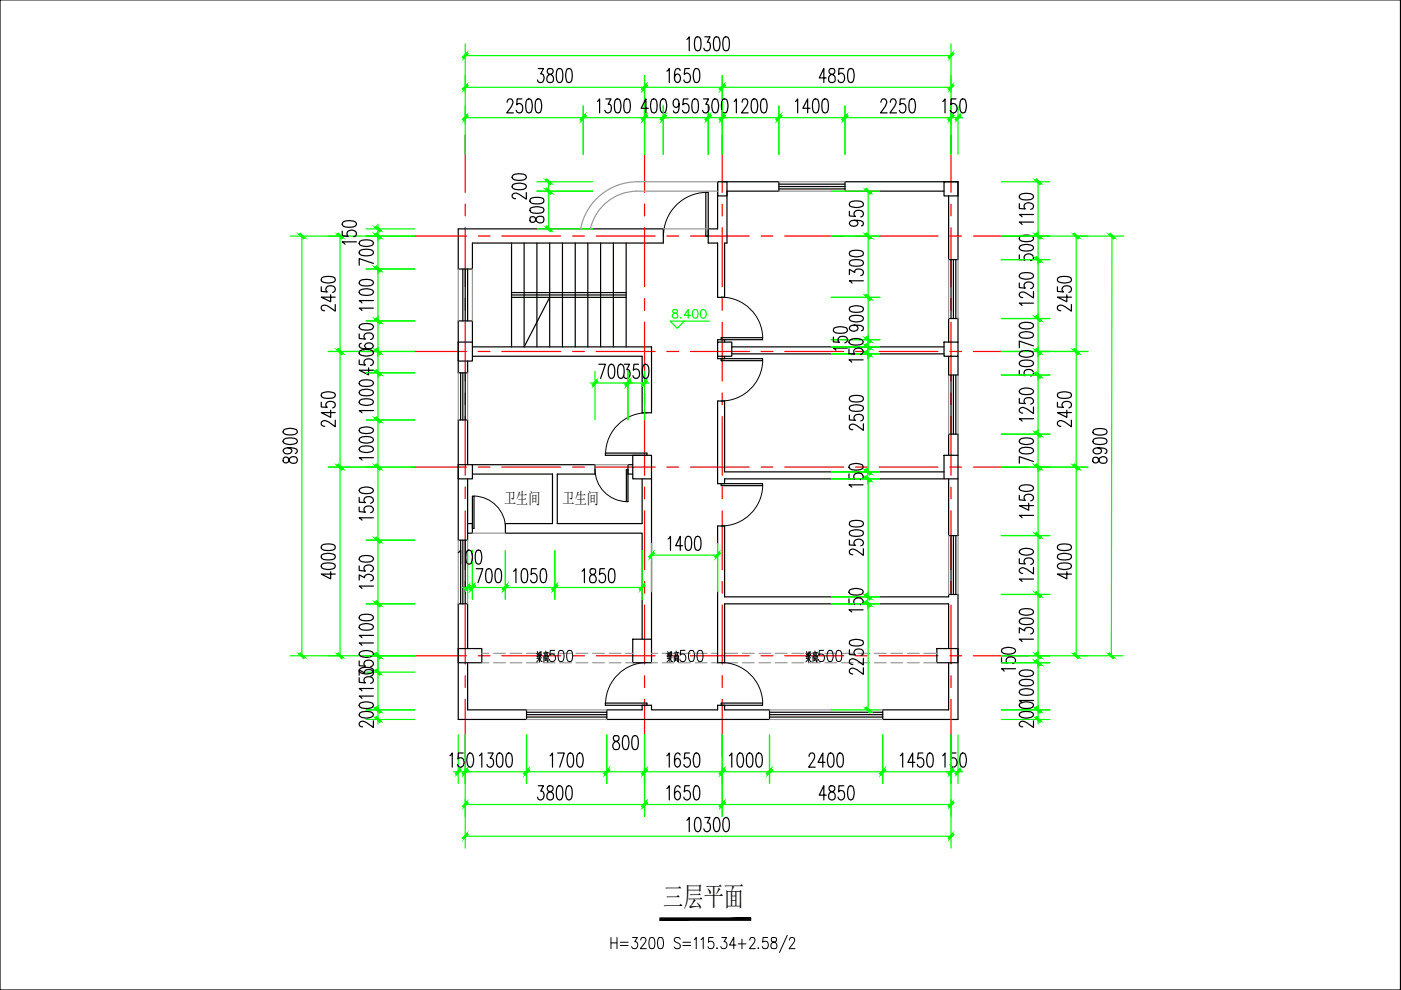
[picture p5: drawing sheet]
<svg xmlns="http://www.w3.org/2000/svg" width="297mm" height="210mm" viewBox="0 0 297 210" stroke-linecap="round" stroke-linejoin="round" font-family="sans-serif">
<defs><g id="words">
<text font-size="5.7" x="140.6" y="192">三层平面</text>
<text font-size="4.9" fill="#0f0" x="141.5" y="68.8">8.400</text>
<g font-size="3.4">
<text x="106.9" y="106.9">卫生间</text>
<text x="119.3" y="106.9">卫生间</text>
</g>
</g></defs>
<g fill="none" stroke="#f00" stroke-width=".25">
<path d="M98.6 28.5v12.3M136.7 28.5v12.3M153.1 28.5v12.3M201.6 28.5v12.3M87.2 50.1h11.7M98.6 43.3v2.5M98.6 48.3v12.5M101.4 50.1h2.5M106.4 50.1h12.5M121.4 50.1h2.5M126.4 50.1h12.5M136.7 43.3v2.5"/>
<path d="M136.7 48.3v12.5M141.4 50.1h2.5M146.4 50.1h12.5M153.1 43.3v2.5M153.1 48.3v12.5M161.4 50.1h2.5M166.4 50.1h12.5M181.4 50.1h2.5M186.4 50.1h12.5M201.4 50.1h2.5M201.6 43.3v2.5M201.6 48.3v12.5"/>
<path d="M206.4 50.1h11.7M87.2 74.5h11.7M98.6 63.3v2.5M98.6 68.3v12.5M101.4 74.5h2.5M106.4 74.5h12.5M121.4 74.5h2.5M126.4 74.5h12.5M136.7 63.3v2.5M136.7 68.3v12.5M141.4 74.5h2.5M146.4 74.5h12.5"/>
<path d="M153.1 63.3v2.5M153.1 68.3v12.5M161.4 74.5h2.5M166.4 74.5h12.5M181.4 74.5h2.5M186.4 74.5h12.5M201.4 74.5h2.5M201.6 63.3v2.5M201.6 68.3v12.5M206.4 74.5h11.7M87.2 99h11.7M98.6 83.3v2.5"/>
<path d="M98.6 88.3v12.5M101.4 99h2.5M106.4 99h12.5M121.4 99h2.5M126.4 99h12.5M136.7 83.3v2.5M136.7 88.3v12.5M141.4 99h2.5M146.4 99h12.5M153.1 83.3v2.5M153.1 88.3v12.5M161.4 99h2.5"/>
<path d="M166.4 99h12.5M181.4 99h2.5M186.4 99h12.5M201.4 99h2.5M201.6 83.3v2.5M201.6 88.3v12.5M206.4 99h11.7M98.6 103.3v2.5M98.6 108.3v12.5M136.7 103.3v2.5M136.7 108.3v12.5M153.1 103.3v2.5"/>
<path d="M153.1 108.3v12.5M201.6 103.3v2.5M201.6 108.3v12.5M87.2 139h11.7M98.6 123.3v2.5M98.6 128.3v12.5M101.4 139h2.5M106.4 139h12.5M121.4 139h2.5M126.4 139h12.5M136.7 123.3v2.5M136.7 128.3v12.5"/>
<path d="M141.4 139h2.5M146.4 139h12.5M153.1 123.3v2.5M153.1 128.3v12.5M161.4 139h2.5M166.4 139h12.5M181.4 139h2.5M186.4 139h12.5M201.4 139h2.5M201.6 123.3v2.5M201.6 128.3v12.5M206.4 139h11.7"/>
<path d="M98.6 143.3v2.5M98.6 148.3v12.2M136.7 143.3v2.5M136.7 148.3v12.2M153.1 143.3v2.5M153.1 148.3v12.2M201.6 143.3v2.5M201.6 148.3v12.2"/>
</g>
<!-- layer: WALL -->
<g fill="none" stroke="#000" stroke-width=".25">
<path d="M0 0h296.9v209.9h-296.9zM152.1 38.5h2v3h-2zM152.1 38.5v10h-1.9v3h1.9v11.5h1.5v-11.5h.5v-11h11v-2h-12M200.2 38.5h2.9v3h-2.9zM97.2 48.5h43.4v3h-40.4v5.5h-3zM200.2 40.5h-21v-2h23.9v16.5h-2v-13.5M97.2 72.5h3v4.1h-3zM100.2 72.5v-4.5h-3v11.1h1.9v-2.5M100.2 73.5h37.9v14h-2v-12h-35.9M152.1 72.5h3.1v3h-3.1zM152.1 72.5v-.5h1.5v.5M152.1 75.5v.5h1.5v-.5"/>
<path d="M155.2 73.5h45M155.2 75h45M200.2 72.5h2.9v3h-2.9zM201.1 72.5v-5h2v5M201.1 75.5v4h2v-4M97.2 98.5h3v3h-3zM99.1 98.5v-9.5h-1.9v25.5h1.9v-13M100.2 98.5h26v2h-8v10.5h17.9v-9.5M134.2 96.5h3.9v5h-3.9zM134.2 98.5h-1.1v2h1.1M200.2 96.5h2.9v5h-2.9zM201.1 96.5v-4.5h2v4.5"/>
<path d="M99.1 111h1.1v2h-1.1M100.2 100.5h16.9v10.5h-10v2h29v22.5M138.1 101.5v34M200.2 100h-46.6v-15h-1.5v17.5h1.5v-1h46.6M201.1 101.5v12.1h2v-12.1M97.2 137.5h5v3h-5zM99.1 137.5v-9.5h-1.9v24.5h14.4v-2h-12.5v-10M134.2 135.5h3.9v5h-3.9zM198.6 137.5h4.5v3h-4.5zM201.1 137.5v-9.5h-47.5v12.5h-1.5v-29h1.5v15h47.5v-.5h2v26.5h-15.9v-2h13.9v-10M128.7 150.5h7.4v-1h2v1h14v-1h1.5v1h9.6v2h-34.5z"/>
</g>
<!-- layer: STAIR -->
<g fill="none" stroke="#000" stroke-width=".25">
<path d="M108.5 51.5v22M111.1 51.5v22l5.4-10.5M113.8 51.5v22M116.5 51.5v22M119.3 51.5v22M122 51.5v22M124.6 51.5v22M127.3 51.5v22M130 51.5v22M132.8 51.5v22M108.5 62.5h24.3M108.5 63h24.3"/>
<path d="M108.5 62h24.3"/>
</g>
<!-- layer: WINDOW -->
<g fill="none" stroke="#000" stroke-width=".25">
<path d="M165.1 39.6h14.1M165.1 39h14.1M98.1 57v11M98.6 57v11M99.1 57v11M149.6 40.8h.6v9.3h-.6zM165.1 40.1h14.1M201.6 55v12.5M202.1 55v12.5M202.6 55v12.5M97.7 79.1v9.9M98.1 79.1v9.9"/>
<path d="M98.6 79.1v9.9M152.9 71.6h8.8v.4h-8.8zM152.9 76h8.8v.5h-8.8zM201.6 79.5v12.5M202.1 79.5v12.5M202.6 79.5v12.5M128.4 96.1h8.8v.4h-8.8zM132.8 99.5h.3v6.9h-.3zM97.7 114.5v13.5M98.1 114.5v13.5M98.6 114.5v13.5M100.2 105.2h.3v6.8h-.3z"/>
<path d="M152.9 102.5h8.8v.5h-8.8zM201.6 113.6v12.4M202.1 113.6v12.4M202.6 113.6v12.4M111.6 151.5h17.1M111.6 152h17.1M111.6 151h17.1M128.4 149.1h8.8v.4h-8.8zM152.9 149.1h8.8v.4h-8.8zM163.2 151.5h24M163.2 152h24M163.2 151h24"/>
</g>
<g fill="none" stroke="#989898" stroke-width=".25">
<path d="M135.2 38.5h16.9M135.2 38.5a12.3 12.3 0 0 0-12.1 10M165.1 38.5h14.1M97.2 57v11M100.2 57v11M134.9 40.5h17.2M135 40.5a10.2 10.2 0 0 0-9.8 8M140.6 48.5h9.6M165.1 40.5h14.1M201.1 55v12.5M203.1 55v12.5M97.2 79.1v9.9"/>
<path d="M99.1 79.1v9.9M201.1 79.5v12.5M203.1 79.5v12.5M126.2 98.5h6.9M97.2 114.5v13.5M99.1 114.5v13.5M100.2 113h6.9M201.1 113.6v12.4M203.1 113.6v12.4M102.2 138.5h1.4M104.6 138.5h2.5M108.2 138.5h2.5"/>
<path d="M111.6 138.5h2.5M115.1 138.5h2.5M118.7 138.5h2.5M122.1 138.5h2.5M125.6 138.5h2.5M129.2 138.5h2.5M132.6 138.5h1.6M138.1 138.5h1.3M140.4 138.5h2.5M143.9 138.5h2.5M147.4 138.5h2.5M150.9 138.5h1.2"/>
<path d="M153.6 138.5h2.8M157.4 138.5h2.5M160.9 138.5h2.5M164.4 138.5h2.5M167.9 138.5h2.5M171.4 138.5h2.5M174.9 138.5h2.5M178.4 138.5h2.5M181.9 138.5h2.5M185.4 138.5h2.5M188.9 138.5h2.5M192.4 138.5h2.5"/>
<path d="M195.9 138.5h2.7M102.2 140.5h1.4M104.6 140.5h2.5M108.2 140.5h2.5M111.6 150.5h17.1M111.6 152.5h17.1M111.6 140.5h2.5M115.1 140.5h2.5M118.7 140.5h2.5M122.1 140.5h2.5M125.6 140.5h2.5M129.2 140.5h2.5"/>
<path d="M132.6 140.5h1.6M138.1 140.5h1.3M140.4 140.5h2.5M143.9 140.5h2.5M147.4 140.5h2.5M150.9 140.5h1.2M153.6 140.5h2.8M157.4 140.5h2.5M160.9 140.5h2.5M163.2 150.5h24M163.2 152.5h24M164.4 140.5h2.5"/>
<path d="M167.9 140.5h2.5M171.4 140.5h2.5M174.9 140.5h2.5M178.4 140.5h2.5M181.9 140.5h2.5M185.4 140.5h2.5M188.9 140.5h2.5M192.4 140.5h2.5M195.9 140.5h2.7"/>
</g>
<!-- layer: WINDOW -->
<path d="M149.7 40.8a9.2 9.2 0 0 0-9 9.2M152.9 63a8.8 8.8 0 0 1 8.8 8.6M161.7 76.5a8.8 8.8 0 0 1-8.8 8.5M126.2 99.5a6.8 6.8 0 0 0 6.6 6.9M137.2 87.5a8.8 8.8 0 0 0-8.8 8.6M100.5 105.2a6.8 6.8 0 0 1 6.7 6.8M161.7 103a8.8 8.8 0 0 1-8.8 8.5M137.2 140.5a8.8 8.8 0 0 0-8.8 8.5M152.9 140.5a8.8 8.8 0 0 1 8.8 8.5" fill="none" stroke="#000" stroke-width=".21"/>
<!-- layer: PUB_DIM -->
<g fill="none" stroke="#0f0" stroke-width=".25">
<path d="M98.6 9.3v23.4M98.6 18.5h103M98.6 11.8h103M136.7 16v16.7M153.1 16v16.7M201.6 9.3v23.4M98.6 24.9h38.1M113.8 38.5h11.8M116.3 38.5v10M123.7 22.5v10.2M135.6 24.9h6M140.6 24.9h9.6"/>
<path d="M140.6 22.5v10.2M149.1 24.9h5M150.2 22.5v10.2M153.1 24.9h48.5M165.1 22.5v10.2M179.2 22.5v10.2M200.6 24.9h3.5M203.1 22.5v10.2M212.3 38.5h10.3M220.1 38.5v11.6M61.5 50.1h26.5M64 50.1v88.9"/>
<path d="M72.1 50.1v88.9M77.6 48.5h10.4M77.6 57h10.4M80.1 49v9.1M80.1 47.6v3.4M80.1 57v11M113.8 48.5h11.8M113.8 40.5h11.8M176.2 50.1h10.4M176.2 40.5h10.4M184.1 40.5v34M212.3 50.1h26"/>
<path d="M212.3 55h10.3M220.1 49v7M220.1 55v12.5M228.2 50.1v88.9M235.8 50.1l-.2 88.9M69.6 74.5h18.4M77.6 68h10.4M77.6 79.1h10.4M80.1 67v8.5M80.1 73.5v6.5M80.1 79.1v71.4M126.2 78.7v10.3"/>
<path d="M133.1 78.7v10.3M136.7 78.7v10.3M176.2 73.5h10.4M176.2 75h10.4M176.2 63h10.4M176.2 72h10.4M184 72.5v3.5M184.1 75v25M212.3 74.5h18.4M212.3 67.5h10.3M212.3 79.5h10.3M220.1 66.5v9"/>
<path d="M220.1 73.5v7M220.1 79.5v12.5M69.6 99h18.4M77.6 89h10.4M125.1 81.2h9.1M132.1 81.2h5.5M184 99v3.5M212.3 99h18.4M212.3 92h10.3M220.1 91v9M220.1 99v51.5M77.6 114.5h10.4"/>
<path d="M99.1 116.8v10.3M100.2 116.8v10.3M107.1 116.8v10.3M117.6 116.8v10.3M136.1 116.8v10.3M138.1 115.2v10.3M138.1 117.7h14M152.1 115.2v10.3M176.2 100h10.4M176.2 101.5h10.4M184.1 101.5v25M212.3 113.6h10.3"/>
<path d="M61.5 139h26.5M77.6 128h10.4M98.1 124.6h3M99.1 124.6h9.1M107.1 124.6h29M176.2 128h10.4M176.2 126.5h10.4M184 125.5v3.5M184.1 128v22.5M212.3 139h25.8M212.3 126h10.3M77.6 142.5h10.4"/>
<path d="M77.6 150.5h10.4M77.6 152.5h10.4M80.1 149.5v4M97.2 155.8v10.3M98.6 155.8v24M111.6 155.8v10.3M128.7 155.8v10.3M136.7 155.8v17.3M153.1 155.8v17.3M163.2 155.8v10.3M176.2 150.5h10.4M187.2 155.8v10.3"/>
<path d="M201.6 155.8v24M203.1 155.8v10.3M212.3 140.5h10.3M212.3 150.5h10.3M212.3 152.5h10.3M220.1 149.5v4M96.1 163.6h3.6M98.6 170.6h103M98.6 177.3h103M98.6 163.6h103M200.6 163.6h3.5"/>
</g>
<!-- layer: 0 -->
<g fill="#0f0" stroke="#0f0" stroke-width=".21">
<path d="M99 169.9l-.7 1.3 1-1zM99 169.9l-.7 1.3-.3-.2z"/>
<path d="M137 169.9l-1 1.1 .3 .2zM137 169.9l.3 .3-1 1z"/>
<path d="M137 169.9l-.7 1.3 1-1zM137 169.9l-.7 1.3-.3-.2z"/>
<path d="M152.5 171l.3 .2 .7-1.3zM153.5 169.9l.3 .3-1 1z"/>
<path d="M153.5 169.9l-.7 1.3 1-1zM153.5 169.9l-.7 1.3-.3-.2z"/>
<path d="M202 169.9l-1 1.1 .3 .2zM202 169.9l.3 .3-1 1z"/>
<path d="M99 176.7l-.7 1.2 1-.9zM99 176.7l-.7 1.2-.3-.2z"/>
<path d="M202 176.7l-1 1 .3 .2zM202 176.7l.3 .3-1 .9z"/>
<path d="M203.5 163l-.7 1.3 1-1zM203.5 163l-.7 1.3-.3-.3z"/>
<path d="M202 163l-1 1 .3 .3zM202 163l.3 .3-1 1z"/>
<path d="M202 163l-1 1 .3 .3zM202 163l.3 .3-1 1z"/>
<path d="M187.5 163l-.7 1.3 1-1zM187.5 163l-.7 1.3-.3-.3z"/>
<path d="M186.5 164l.3 .3 .7-1.3zM187.5 163l.3 .3-1 1z"/>
<path d="M163.5 163l-.7 1.3 1-1zM163.5 163l-.7 1.3-.3-.3z"/>
<path d="M162.5 164l.3 .3 .7-1.3zM163.5 163l.3 .3-1 1z"/>
<path d="M153.5 163l-.7 1.3 1-1zM153.5 163l-.7 1.3-.3-.3z"/>
<path d="M152.5 164l.3 .3 .7-1.3zM153.5 163l.3 .3-1 1z"/>
<path d="M137 163l-.7 1.3 1-1zM137 163l-.7 1.3-.3-.3z"/>
<path d="M137 163l-1 1 .3 .3zM137 163l.3 .3-1 1z"/>
<path d="M129 163l-.7 1.3 1-1zM129 163l-.7 1.3-.3-.3z"/>
<path d="M129 163l-1 1 .3 .3zM129 163l.3 .3-1 1z"/>
<path d="M112 163l-.7 1.3 1-1zM112 163l-.7 1.3-.3-.3z"/>
<path d="M111 164l.3 .3 .7-1.3zM112 163l.3 .3-1 1z"/>
<path d="M99 163l-.7 1.3 1-1zM99 163l-.7 1.3-.3-.3z"/>
<path d="M71.7 73.9l-.2 .3 1.2 .7zM71.5 74.2l1.2 .7-.3 .3z"/>
<path d="M71.5 49.7l.9 1 .3-.3zM71.7 49.4l1 1-1.2-.7z"/>
<path d="M71.7 98.4l-.2 .3 1.2 .7zM71.5 98.7l1.2 .7-.3 .3z"/>
<path d="M71.5 74.2l.9 1 .3-.3zM71.7 73.9l1 1-1.2-.7z"/>
<path d="M71.7 138.4l-.2 .3 1.2 .7zM71.5 138.7l1.2 .7-.3 .3z"/>
<path d="M71.5 98.7l.9 1 .3-.3zM71.7 98.4l1 1-1.2-.7z"/>
<path d="M79.5 49.7l1 1 .3-.3zM79.5 49.7l.3-.3 1 1z"/>
<path d="M79.8 47.9l-.3 .3 1.3 .7zM79.5 48.2l1.3 .7-.3 .3z"/>
<path d="M79.5 56.7l1 1 .3-.3zM79.5 56.7l.3-.3 1 1z"/>
<path d="M79.5 49.7l1.3 .7-1-1zM79.5 49.7l1.3 .7-.3 .3z"/>
<path d="M79.5 74.2l1 1 .3-.3zM79.5 74.2l.3-.3 1 1z"/>
<path d="M79.5 67.7l1.3 .7-1-1zM79.5 67.7l1.3 .7-.3 .3z"/>
<path d="M79.8 113.9l-.3 .3 1.3 .7zM79.5 114.2l1.3 .7-.3 .3z"/>
<path d="M79.5 98.7l1 1 .3-.3zM79.5 98.7l.3-.3 1 1z"/>
<path d="M79.8 127.4l-.3 .3 1.3 .7zM79.5 127.7l1.3 .7-.3 .3z"/>
<path d="M79.5 114.2l1 1 .3-.3zM79.5 114.2l.3-.3 1 1z"/>
<path d="M79.5 138.7l1.3 .7-1-1zM79.5 138.7l1.3 .7-.3 .3z"/>
<path d="M79.5 127.7l1 1 .3-.3zM79.5 127.7l.3-.3 1 1z"/>
<path d="M79.8 141.9l-.3 .3 1.3 .7zM79.5 142.2l1.3 .7-.3 .3z"/>
<path d="M79.5 138.7l1 1 .3-.3zM79.5 138.7l.3-.3 1 1z"/>
<path d="M63.4 138.7l1.2 .7-.9-1zM63.4 138.7l1.2 .7-.2 .3z"/>
<path d="M63.4 49.7l1 1 .2-.3zM63.4 49.7l.3-.3 .9 1z"/>
<path d="M79.5 78.7l1 1 .3-.3zM79.5 78.7l.3-.3 1 1z"/>
<path d="M79.8 73.9l-.3 .3 1.3 .7zM79.5 74.2l1.3 .7-.3 .3z"/>
<path d="M79.5 67.7l1.3 .7-1-1zM79.5 67.7l1.3 .7-.3 .3z"/>
<path d="M79.5 56.7l1 1 .3-.3zM79.5 56.7l.3-.3 1 1z"/>
<path d="M79.5 88.7l1.3 .7-1-1zM79.5 88.7l1.3 .7-.3 .3z"/>
<path d="M79.5 78.7l1 1 .3-.3zM79.5 78.7l.3-.3 1 1z"/>
<path d="M79.8 98.4l-.3 .3 1.3 .7zM79.5 98.7l1.3 .7-.3 .3z"/>
<path d="M79.5 88.7l1 1 .3-.3zM79.5 88.7l.3-.3 1 1z"/>
<path d="M99 17.9l-.7 1.2 1-1zM98 18.9l1-1-.7 1.2z"/>
<path d="M136 18.9l.3 .2 .7-1.2zM137 17.9l.3 .2-1 1z"/>
<path d="M137 17.9l-.7 1.2 1-1zM137 17.9l-.7 1.2-.3-.2z"/>
<path d="M152.5 18.9l.3 .2 .7-1.2zM153.5 17.9l.3 .2-1 1z"/>
<path d="M153.5 17.9l-.7 1.2 1-1zM152.5 18.9l1-1-.7 1.2z"/>
<path d="M201 18.9l.3 .2 .7-1.2zM202 17.9l.3 .2-1 1z"/>
<path d="M99 11.1l-.7 1.3 1-1zM98 12.1l1-1-.7 1.3z"/>
<path d="M201 12.1l.3 .3 .7-1.3zM202 11.1l.3 .3-1 1z"/>
<path d="M124 24.3l-.7 1.3 1-1zM124 24.3l-.7 1.3-.3-.3z"/>
<path d="M136 25.3l.3 .3 .7-1.3zM137 24.3l.3 .3-1 1z"/>
<path d="M99 24.3l-.7 1.3 1-1zM98 25.3l1-1-.7 1.3z"/>
<path d="M123 25.3l.3 .3 .7-1.3zM124 24.3l.3 .3-1 1z"/>
<path d="M227.8 73.9l-.3 .3 1.3 .7zM227.5 74.2l1.3 .7-.3 .3z"/>
<path d="M227.5 49.7l1 1 .3-.3zM227.5 49.7l.3-.3 1 1z"/>
<path d="M227.8 98.4l-.3 .3 1.3 .7zM227.5 98.7l1.3 .7-.3 .3z"/>
<path d="M227.5 74.2l1 1 .3-.3zM227.8 73.9l1 1-1.3-.7z"/>
<path d="M227.8 138.4l-.3 .3 1.3 .7zM227.5 138.7l1.3 .7-.3 .3z"/>
<path d="M227.5 98.7l1 1 .3-.3zM227.8 98.4l1 1-1.3-.7z"/>
<path d="M235.2 138.4l-.2 .3 1.3 .7zM235 138.7l1.3 .7-.3 .3z"/>
<path d="M235.1 49.7l1 1 .3-.3zM235.1 49.7l.3-.3 1 1z"/>
<path d="M219.5 54.7l1 1 .2-.3zM219.5 54.7l.3-.3 .9 1z"/>
<path d="M219.5 49.7l1.2 .7-.9-1zM219.5 49.7l1.2 .7-.2 .3z"/>
<path d="M219.8 66.9l-.3 .3 1.2 .7zM219.5 67.2l1.2 .7-.2 .3z"/>
<path d="M219.5 54.7l1 1 .2-.3zM219.5 54.7l.3-.3 .9 1z"/>
<path d="M219.5 74.2l1 1 .2-.3zM219.5 74.2l.3-.3 .9 1z"/>
<path d="M219.8 66.9l-.3 .3 1.2 .7zM219.5 67.2l1.2 .7-.2 .3z"/>
<path d="M219.5 79.2l1 1 .2-.3zM219.5 79.2l.3-.3 .9 1z"/>
<path d="M219.8 73.9l-.3 .3 1.2 .7zM219.5 74.2l1.2 .7-.2 .3z"/>
<path d="M219.5 91.7l1.2 .7-.9-1zM219.5 91.7l1.2 .7-.2 .3z"/>
<path d="M219.5 79.2l1 1 .2-.3zM219.5 79.2l.3-.3 .9 1z"/>
<path d="M219.5 98.7l1 1 .2-.3zM219.5 98.7l.3-.3 .9 1z"/>
<path d="M219.5 91.7l1.2 .7-.9-1zM219.5 91.7l1.2 .7-.2 .3z"/>
<path d="M219.8 112.9l-.3 .3 1.2 .7zM219.5 113.2l1.2 .7-.2 .3z"/>
<path d="M219.5 98.7l1 1 .2-.3zM219.5 98.7l.3-.3 .9 1z"/>
<path d="M219.5 125.7l1.2 .7-.9-1zM219.5 125.7l1.2 .7-.2 .3z"/>
<path d="M219.5 113.2l1 1 .2-.3zM219.5 113.2l.3-.3 .9 1z"/>
<path d="M219.5 138.7l1.2 .7-.9-1zM219.5 138.7l1.2 .7-.2 .3z"/>
<path d="M219.5 125.7l1 1 .2-.3zM219.5 125.7l.3-.3 .9 1z"/>
<path d="M219.5 140.2l1 1 .2-.3zM219.5 140.2l.3-.3 .9 1z"/>
<path d="M219.5 138.7l1.2 .7-.9-1zM219.5 138.7l1.2 .7-.2 .3z"/>
<path d="M219.5 49.7l1.2 .7-.9-1zM219.5 49.7l1.2 .7-.2 .3z"/>
<path d="M219.5 38.2l1 1 .2-.3zM219.5 38.2l.3-.3 .9 1z"/>
<path d="M136 25.3l.3 .3 .7-1.3zM137 24.3l.3 .3-1 1z"/>
<path d="M141 24.3l-.7 1.3 1-1zM140 25.3l1-1-.7 1.3z"/>
<path d="M141 24.3l-.7 1.3 1-1zM140 25.3l1-1-.7 1.3z"/>
<path d="M149.5 25.3l.3 .3 .7-1.3zM150.5 24.3l.3 .3-1 1z"/>
<path d="M149.5 25.3l.3 .3 .7-1.3zM150.5 24.3l.3 .3-1 1z"/>
<path d="M153.5 24.3l-.7 1.3 1-1zM152.5 25.3l1-1-.7 1.3z"/>
<path d="M153.5 24.3l-.7 1.3 1-1zM152.5 25.3l1-1-.7 1.3z"/>
<path d="M164.5 25.3l.3 .3 .7-1.3zM165.5 24.3l.3 .3-1 1z"/>
<path d="M165.5 24.3l-.7 1.3 1-1zM165.5 24.3l-.7 1.3-.3-.3z"/>
<path d="M178.5 25.3l.3 .3 .7-1.3zM179.5 24.3l.3 .3-1 1z"/>
<path d="M179.5 24.3l-.7 1.3 1-1zM178.5 25.3l1-1-.7 1.3z"/>
<path d="M201 25.3l.3 .3 .7-1.3zM202 24.3l.3 .3-1 1z"/>
<path d="M201 25.3l.3 .3 .7-1.3zM202 24.3l.3 .3-1 1z"/>
<path d="M203.5 24.3l-.7 1.3 1-1zM202.5 25.3l1-1-.7 1.3z"/>
<path d="M183.7 62.4l-.3 .3 1.3 .7zM183.4 62.7l1.3 .7-.3 .3z"/>
<path d="M183.4 49.7l1 1 .3-.3zM183.4 49.7l.3-.3 1 1z"/>
<path d="M183.7 49.4l-.3 .3 1.3 .7zM183.4 49.7l1.3 .7-.3 .3z"/>
<path d="M183.4 40.2l1 1 .3-.3zM183.7 39.9l1 1-1.3-.7z"/>
<path d="M183.7 71.4l-.3 .3 1.3 .7zM183.4 71.7l1.3 .7-.3 .3z"/>
<path d="M183.4 62.7l1 1 .3-.3zM183.4 62.7l.3-.3 1 1z"/>
<path d="M183.4 73.2l1 1 .3-.3zM183.4 73.2l.3-.3 1 1z"/>
<path d="M183.7 71.4l-.3 .3 1.3 .7zM183.4 71.7l1.3 .7-.3 .3z"/>
<path d="M99 163l-.7 1.3 1-1zM99 163l-.7 1.3-.3-.3z"/>
<path d="M97.5 163l-1 1 .3 .3zM97.5 163l.3 .3-1 1z"/>
<path d="M117 124.9l.3 .3 .7-1.3zM118 123.9l.3 .3-1 1z"/>
<path d="M107.5 123.9l-.7 1.3 1-1zM107.5 123.9l-.7 1.3-.3-.3z"/>
<path d="M107.5 123.9l-.7 1.3 1-1zM107.5 123.9l-.7 1.3-.3-.3z"/>
<path d="M99.5 124.9l.3 .3 .7-1.3zM100.5 123.9l.3 .3-1 1z"/>
<path d="M100.5 123.9l-.7 1.3 1-1zM99.5 124.9l1-1-.7 1.3z"/>
<path d="M98.5 124.9l.3 .3 .7-1.3zM99.5 123.9l.3 .3-1 1z"/>
<path d="M132.5 81.6l.3 .2 .7-1.2zM133.5 80.6l.3 .3-1 .9z"/>
<path d="M137 80.6l-.7 1.2 1-.9zM137 80.6l-.7 1.2-.3-.2z"/>
<path d="M126.5 80.6l-1 1 .3 .2zM126.5 80.6l.3 .3-1 .9z"/>
<path d="M133.5 80.6l-.7 1.2 1-.9zM132.5 81.6l1-1-.7 1.2z"/>
<path d="M135.5 124.9l.3 .3 .7-1.3zM136.5 123.9l.3 .3-1 1z"/>
<path d="M118 123.9l-.7 1.3 1-1zM118 123.9l-.7 1.3-.3-.3z"/>
<path d="M116 47.9l-.3 .3 1.3 .7zM115.7 48.2l1.3 .7-.3 .3z"/>
<path d="M115.7 40.2l1 1 .3-.3zM116 39.9l1 1-1.3-.7z"/>
<path d="M116 39.9l-.3 .3 1.3 .7zM115.7 40.2l1.3 .7-.3 .3z"/>
<path d="M115.7 38.2l1 1 .3-.3zM116 37.9l1 1-1.3-.7z"/>
<path d="M138.5 117.1l-.7 1.2 1-1zM137.5 118l1-.9-.7 1.2z"/>
<path d="M151.5 118l.3 .3 .7-1.2zM152.5 117.1l.3 .2-1 1z"/>
<path d="M183.7 99.4l-.3 .3 1.3 .7zM183.4 99.7l1.3 .7-.3 .3z"/>
<path d="M183.4 74.7l1 1 .3-.3zM183.7 74.4l1 1-1.3-.7z"/>
<path d="M183.3 74.7l1.1 1 .2-.3zM183.3 74.7l.3-.3 1 1z"/>
<path d="M183.3 73.2l1.3 .7-1-1zM183.3 73.2l1.3 .7-.2 .3z"/>
<path d="M183.3 101.2l1.1 1 .2-.3zM183.3 101.2l.3-.3 1 1z"/>
<path d="M183.3 99.7l1.3 .7-1-1zM183.3 99.7l1.3 .7-.2 .3z"/>
<path d="M183.7 125.9l-.3 .3 1.3 .7zM183.4 126.2l1.3 .7-.3 .3z"/>
<path d="M183.4 101.2l1 1 .3-.3zM183.7 100.9l1 1-1.3-.7z"/>
<path d="M183.3 127.7l1.1 1 .2-.3zM183.3 127.7l.3-.3 1 1z"/>
<path d="M183.6 125.9l-.3 .3 1.3 .7zM183.3 126.2l1.3 .7-.2 .3z"/>
<path d="M183.7 149.9l-.3 .3 1.3 .7zM183.4 150.2l1.3 .7-.3 .3z"/>
<path d="M183.4 127.7l1 1 .3-.3zM183.7 127.4l1 1-1.3-.7z"/>
<path d="M79.8 149.9l-.3 .3 1.3 .7zM79.5 150.2l1.3 .7-.3 .3z"/>
<path d="M79.5 138.7l1 1 .3-.3zM79.5 138.7l.3-.3 1 1z"/>
<path d="M79.5 152.2l1 1 .3-.3zM79.5 152.2l.3-.3 1 1z"/>
<path d="M79.8 149.9l-.3 .3 1.3 .7zM79.5 150.2l1.3 .7-.3 .3z"/>
<path d="M219.8 149.9l-.3 .3 1.2 .7zM219.5 150.2l1.2 .7-.2 .3z"/>
<path d="M219.5 140.2l1 1 .2-.3zM219.5 140.2l.3-.3 .9 1z"/>
<path d="M219.5 152.2l1 1 .2-.3zM219.5 152.2l.3-.3 .9 1z"/>
<path d="M219.8 149.9l-.3 .3 1.2 .7zM219.5 150.2l1.2 .7-.2 .3z"/>
</g>
<!-- layer: PUB_DIM -->
<g fill="none" stroke="#000" stroke-width=".25">
<path d="M114.1 14.5h1.1l-.6 1.2h.3a1.05 1.05 0 0 1-.2 1.8 .57 .57 0 0 1-.7-.6M116.2 14.7a.7 .7 0 0 0 .1 1 .97 .97 0 0 1 1 .7 .97 .97 0 0 1-.5 1.1 .92 .92 0 0 1-.9-1 .92 .92 0 0 1 1-.8 .61 .61 0 0 0 .4-.6 .61 .61 0 0 0-.5-.6zM118.2 14.7l.5-.2a1.44 1.44 0 0 1 .6 1.7l-.3 1.2-.5 .1a1.44 1.44 0 0 1-.6-1.7zM120.2 14.7l.5-.2a1.44 1.44 0 0 1 .6 1.7l-.3 1.2-.5 .1a1.61 1.61 0 0 1-.6-1.7zM141.4 15.1l.5-.6v3M144.2 15l-.1-.3-.3-.2-.5 .2a3.2 3.2 0 0 0 0 2.7l.3 .1a.95 .95 0 0 0 .7-.9 .95 .95 0 0 0-.7-.9l-.5 .4-.1 .4M145.6 8.4l.5-.6v3M146.2 14.5h-1l-.1 1.3a.68 .68 0 0 1 .6-.3 .68 .68 0 0 1 .6 .5 .92 .92 0 0 1 0 1.1 .92 .92 0 0 1-1.1 .3l-.2-.5M147.3 14.7l.5-.2a1.44 1.44 0 0 1 .6 1.7l-.3 1.2-.5 .1a1.61 1.61 0 0 1-.6-1.7zM147.5 7.9l.5-.1a1.44 1.44 0 0 1 .6 1.7l-.3 1.1-.5 .2a1.44 1.44 0 0 1-.6-1.7zM149.4 7.8h1.1l-.6 1.1h.3a1.1 1.1 0 0 1-.2 1.9 .62 .62 0 0 1-.8-.6M151.6 7.9l.2-.1 .6 .1a3.2 3.2 0 0 1 0 2.7l-.6 .2a1.44 1.44 0 0 1-.5-1.7z"/>
<path d="M153.5 7.9l.6-.1a1.44 1.44 0 0 1 .5 1.7l-.3 1.1-.5 .2a1.44 1.44 0 0 1-.6-1.7zM175.2 16.5h-1.5l1-2v3M175.9 14.7a.71 .71 0 0 0-.1 .7 .71 .71 0 0 0 .7 .4 .85 .85 0 0 1 .6 1.1 .85 .85 0 0 1-1.2 .5 1.04 1.04 0 0 1-.1-1.1 1.04 1.04 0 0 1 .9-.6 .63 .63 0 0 0 .3-.6 .63 .63 0 0 0-.4-.6zM178.9 14.5h-1l-.1 1.3a.65 .65 0 0 1 .6-.3 .65 .65 0 0 1 .6 .5 .92 .92 0 0 1 0 1.1 .92 .92 0 0 1-1.1 .3l-.2-.5M180 14.7l.3-.2 .5 .2a3.2 3.2 0 0 1 0 2.7l-.5 .1a1.44 1.44 0 0 1-.6-1.7zM107.5 21.7l.2-.4a.65 .65 0 0 1 .9-.2 .65 .65 0 0 1 0 1l-1.2 1.8h1.4M108.8 39.1a3.1 3.1 0 0 1 2.6 0l.2 .5a1.52 1.52 0 0 1-1.7 .6l-1.1-.3-.2-.3zM108.8 37.1a3.1 3.1 0 0 1 2.6 0l.2 .5a1.52 1.52 0 0 1-1.7 .6l-1.1-.3-.2-.3zM110.7 21h-1.1v1.2a.65 .65 0 0 1 .6-.3 .65 .65 0 0 1 .5 .5 .94 .94 0 0 1 0 1.1 .94 .94 0 0 1-1.1 .3l-.2-.4M111.8 21.1l.3-.1 .5 .1a3.2 3.2 0 0 1 0 2.7l-.5 .1a1.44 1.44 0 0 1-.6-1.7zM113.7 21.1l.6-.1a1.61 1.61 0 0 1 .6 1.7l-.3 1.1-.6 .1a1.44 1.44 0 0 1-.5-1.7zM126.7 21.5l.4-.5v2.9"/>
<path d="M128.4 21h1.1l-.6 1.1h.3a1.1 1.1 0 0 1-.2 1.8 .62 .62 0 0 1-.8-.5M130.6 21.1l.3-.1 .5 .1a3.2 3.2 0 0 1 0 2.7l-.5 .1a1.44 1.44 0 0 1-.6-1.7zM132.5 21.1l.6-.1a1.44 1.44 0 0 1 .5 1.7l-.3 1.1-.5 .1a1.44 1.44 0 0 1-.6-1.7zM137.5 23h-1.6l1-2v2.9M138.2 21.1l.5-.1a1.44 1.44 0 0 1 .6 1.7l-.3 1.1-.3 .1-.5-.1a3.2 3.2 0 0 1 0-2.7zM140.3 21.1l.5-.1a1.61 1.61 0 0 1 .6 1.7l-.3 1.1-.6 .1a1.44 1.44 0 0 1-.5-1.7zM144 21.9l-.1 .5-.5 .4a.95 .95 0 0 1-.7-.9 .95 .95 0 0 1 .7-.9l.3 .1a2.85 2.85 0 0 1 0 2.7l-.5 .1-.3-.1-.1-.3M145.9 21h-1l-.1 1.2a.69 .69 0 0 1 1.2 .2 .94 .94 0 0 1 0 1.1 .94 .94 0 0 1-1.1 .3l-.2-.4M147 21.1l.5-.1a1.44 1.44 0 0 1 .6 1.7l-.3 1.1-.5 .1a1.44 1.44 0 0 1-.6-1.7zM149.1 21h1.1l-.6 1.1h.3a1.1 1.1 0 0 1-.2 1.8 .62 .62 0 0 1-.8-.5M151.3 21.1l.4-.1a1.52 1.52 0 0 1 .7 1.7l-.4 1.1-.4 .1a1.52 1.52 0 0 1-.7-1.7zM153.2 21.1l.6-.1a1.61 1.61 0 0 1 .5 1.7l-.2 1.1-.6 .1a1.44 1.44 0 0 1-.5-1.7z"/>
<path d="M155.7 21.5l.4-.5v2.9M157.4 21.7v-.4a.66 .66 0 0 1 1-.2 .66 .66 0 0 1 .1 1l-1.3 1.8h1.4M159.6 21.1l.3-.1 .5 .1a3.2 3.2 0 0 1 0 2.7l-.5 .1a1.44 1.44 0 0 1-.6-1.7zM161.5 21.1l.6-.1a1.61 1.61 0 0 1 .5 1.7l-.3 1.1-.5 .1a1.44 1.44 0 0 1-.6-1.7zM168.7 21.5l.4-.5v2.9M171.7 23h-1.5l1-2v2.9M172.6 21.1l.2-.1 .6 .1a3.2 3.2 0 0 1 0 2.7l-.6 .1a1.44 1.44 0 0 1-.5-1.7zM174.5 21.1l.5-.1a1.44 1.44 0 0 1 .6 1.7l-.3 1.1-.5 .1a1.44 1.44 0 0 1-.6-1.7zM186.8 21.7l.1-.4a.65 .65 0 0 1 1-.2 .65 .65 0 0 1 0 1l-1.2 1.8h1.4M188.8 21.7l.1-.4a.65 .65 0 0 1 .9-.2 .65 .65 0 0 1 .1 1l-1.2 1.8h1.4M191.9 21h-1l-.1 1.2a.65 .65 0 0 1 .6-.3 .65 .65 0 0 1 .6 .5 .94 .94 0 0 1 0 1.1 .94 .94 0 0 1-1.1 .3l-.2-.4M193 21.1l.5-.1a1.61 1.61 0 0 1 .6 1.7l-.3 1.1-.5 .1a1.44 1.44 0 0 1-.6-1.7z"/>
<path d="M199.9 21.5l.5-.5v2.9M202.7 21h-1l-.1 1.2a.65 .65 0 0 1 .6-.3 .65 .65 0 0 1 .6 .5 .94 .94 0 0 1 0 1.1 .94 .94 0 0 1-1.1 .3l-.2-.4M203.8 21.1l.5-.1a1.61 1.61 0 0 1 .6 1.7l-.3 1.1-.5 .1a1.44 1.44 0 0 1-.6-1.7zM68.2 58.9a3.2 3.2 0 0 1 2.8 0l.1 .5a1.61 1.61 0 0 1-1.7 .6l-1.2-.3-.1-.3zM72.6 49v1l1.2 .1a.69 .69 0 0 1 .2-1.2 1.02 1.02 0 0 1 1.6 .8l-.2 .3-.4 .2M72.7 47.1a3.1 3.1 0 0 1 2.7 0l.2 .5a1.55 1.55 0 0 1-1.8 .6l-1.1-.3-.1-.3zM75.6 51.3h-3l.6 .5M76.3 53.1a3.1 3.1 0 0 1 2.7 0l.2 .6a1.52 1.52 0 0 1-1.7 .5l-1.2-.3-.1-.2zM76.3 51.2a3.1 3.1 0 0 1 2.7 0l.2 .5a1.99 1.99 0 0 1-2.4 .4l-.5-.1-.1-.3zM76.3 59.5a3.1 3.1 0 0 1 2.7 0l.2 .5a1.52 1.52 0 0 1-1.7 .6l-1.2-.3-.1-.3zM79.2 55.9l-3-1.1v1.4M111.6 40.8v1.4l-1.4-1a1.03 1.03 0 0 0-1.6 .1v.5l.3 .3h.4"/>
<path d="M112.5 46l-.1 .8a.64 .64 0 0 0 .5 .4 .64 .64 0 0 0 .6-.4 .98 .98 0 0 1 .7-.9 .98 .98 0 0 1 1.1 .4 .86 .86 0 0 1-.7 1 .86 .86 0 0 1-1-.7l-.1-.4a.76 .76 0 0 0-1-.2zM112.5 44.1a3.2 3.2 0 0 1 2.7 0l.1 .5a1.44 1.44 0 0 1-1.7 .6l-1.1-.3-.1-.3zM112.5 42.1a3.2 3.2 0 0 1 2.7 0l.1 .5a1.44 1.44 0 0 1-1.7 .6l-1.1-.3-.1-.3zM180.1 58.2v-1.1l1.1 .7v-.4a1.1 1.1 0 0 1 1.8 .2 .62 .62 0 0 1-.5 .8M180.1 44.8v1l1.3 .1a.69 .69 0 0 1 .1-1.2 .94 .94 0 0 1 1.1 0 .94 .94 0 0 1 .3 1.1l-.4 .2M180.2 55.3a3.2 3.2 0 0 1 2.7 0l.1 .6a1.44 1.44 0 0 1-1.6 .5l-1.2-.3-.1-.2zM180.2 53.4a3.2 3.2 0 0 1 2.7 0l.1 .3-.1 .5a3.2 3.2 0 0 1-2.7 0l-.1-.4zM180.2 42.9a3.2 3.2 0 0 1 2.7 0l.1 .5a1.61 1.61 0 0 1-1.6 .6l-1.2-.3-.1-.3zM181.1 46.7l.4 .1 .4 .5a.95 .95 0 0 1-.9 .7 .95 .95 0 0 1-.9-.7l.1-.3a2.85 2.85 0 0 1 2.7 0l.1 .5-.1 .3-.3 .1M183 59.5h-2.9l.5 .5M216.1 54v1l1.3 .1a.68 .68 0 0 1 .2-1.2 1.02 1.02 0 0 1 1.5 .9l-.2 .2-.4 .3M216.1 43.2v1l1.3 .1a.69 .69 0 0 1 .2-1.2 1.02 1.02 0 0 1 1.5 .8l-.2 .3-.4 .2"/>
<path d="M216.3 52.1a3.1 3.1 0 0 1 2.6 0l.2 .5a1.55 1.55 0 0 1-1.7 .6l-1.1-.3-.2-.3zM216.3 50.1a3.1 3.1 0 0 1 2.6 0l.2 .5a1.55 1.55 0 0 1-1.7 .6l-1.1-.3-.2-.3zM216.3 58.1a3.1 3.1 0 0 1 2.6 0l.2 .5a1.99 1.99 0 0 1-2.4 .5l-.4-.2-.2-.3zM216.3 41.3a3.1 3.1 0 0 1 2.6 0l.2 .5a1.55 1.55 0 0 1-1.7 .6l-1.1-.3-.2-.3zM219.1 47.1h-3l.6 .5M219.1 45.5h-3l.6 .5M224.3 58.9a3.2 3.2 0 0 1 2.7 0l.2 .5a1.61 1.61 0 0 1-1.7 .6l-1.2-.3-.1-.3zM68.1 60.8v1l1.3 .1a.69 .69 0 0 1 .1-1.2 .94 .94 0 0 1 1.2 0 .94 .94 0 0 1 .3 1.1l-.5 .2M70.1 62.5v1.5l-2-1h3M71.1 64.6v1.4a3.2 3.2 0 0 0-2.4-1.3l-.5 .2-.1 .6 .3 .3 .4 .1M76.2 70.8v1l1.3 .1a.69 .69 0 0 1 .1-1.2 .91 .91 0 0 1 1.1 0 .91 .91 0 0 1 .3 1.1l-.4 .2M76.2 76.3v1l1.3 .1a.69 .69 0 0 1 .1-1.2 .91 .91 0 0 1 1.1 0 .91 .91 0 0 1 .3 1.1l-.4 .2"/>
<path d="M76.3 68.9a3.1 3.1 0 0 1 2.7 0l.2 .5a1.52 1.52 0 0 1-1.7 .6l-1.2-.3-.1-.3zM76.3 74.4a3.1 3.1 0 0 1 2.7 0l.2 .5a1.99 1.99 0 0 1-2.4 .5l-.5-.2-.1-.3zM76.3 61.5a3.1 3.1 0 0 1 2.7 0l.2 .5a1.52 1.52 0 0 1-1.7 .6l-1.2-.3-.1-.3zM76.6 72.8l-.3 .1-.1 .3 .1 .5a3.1 3.1 0 0 0 2.7 0l.2-.3a.98 .98 0 0 0-1-.7 .98 .98 0 0 0-.9 .7l.4 .5 .4 .1M78.1 78v1.5l-1.9-1h3M79.2 65.3h-3l.6 .5M79.2 63.7h-3l.6 .5M127 77.2h1.4l-1.1 3M129.2 77.4l.6-.2a1.52 1.52 0 0 1 .5 1.7l-.3 1.2-.5 .1a1.55 1.55 0 0 1-.6-1.7zM131.2 77.4l.5-.2a1.52 1.52 0 0 1 .6 1.7l-.3 1.2-.5 .1a1.55 1.55 0 0 1-.6-1.7zM132.4 77.2h1.1l-.6 1.2h.3a1.03 1.03 0 0 1 .4 1.1 1.03 1.03 0 0 1-.9 .7l-.3-.1-.2-.5M135.4 77.2h-1l-.1 1.3a.75 .75 0 0 1 .9-.2 .75 .75 0 0 1 .4 .8 .79 .79 0 0 1-.3 1 .79 .79 0 0 1-1-.2l-.1-.3"/>
<path d="M136.5 77.4l.5-.2a1.52 1.52 0 0 1 .6 1.7l-.3 1.2-.5 .1a1.55 1.55 0 0 1-.6-1.7zM176.7 71.5v1l1.3 .1a.65 .65 0 0 1-.3-.7 .65 .65 0 0 1 .4-.5 .94 .94 0 0 1 1.1 0 .94 .94 0 0 1 .3 1.1l-.4 .2M176.8 69.6a3.2 3.2 0 0 1 2.7 0l.2 .5a1.44 1.44 0 0 1-1.7 .6l-1.2-.3-.1-.3zM179.7 73.8h-3l.5 .5M180 74v1l1.3 .1a.68 .68 0 0 1 .1-1.2 .91 .91 0 0 1 1.2 0 .91 .91 0 0 1 .2 1.1l-.4 .2M180.2 72.1a2.72 2.72 0 0 1 2.6 0l.2 .5a1.55 1.55 0 0 1-1.7 .6l-1.1-.3-.2-.3zM180.2 67.2a3.2 3.2 0 0 1 2.7 0l.1 .4a1.52 1.52 0 0 1-1.6 .7l-1.2-.4-.1-.3zM180.2 65.1a3.2 3.2 0 0 1 2.7 0l.1 .5a1.44 1.44 0 0 1-1.6 .6l-1.2-.3-.1-.3zM181.1 68.9l.4 .1 .4 .5a.93 .93 0 0 1-.9 .7 .93 .93 0 0 1-.9-.7l.1-.3a2.85 2.85 0 0 1 2.7 0l.1 .5-.1 .3-.3 .1M183 76.3h-3l.6 .5M216.1 60v1l1.3 .1a.75 .75 0 0 1-.2-.9 .75 .75 0 0 1 .8-.4 .79 .79 0 0 1 1 .3 .79 .79 0 0 1-.2 1l-.3 .1M216.1 78.5v1l1.3 .1a.75 .75 0 0 1-.2-.8 .75 .75 0 0 1 .8-.5 .79 .79 0 0 1 1 .3 .79 .79 0 0 1-.2 1l-.3 .1"/>
<path d="M216.3 70.6a3.1 3.1 0 0 1 2.6 0l.2 .5a1.55 1.55 0 0 1-1.7 .6l-1.1-.3-.2-.3zM216.3 68.6a3.1 3.1 0 0 1 2.6 0l.2 .5a1.55 1.55 0 0 1-1.7 .6l-1.1-.3-.2-.3zM216.3 76.6a3.1 3.1 0 0 1 2.6 0l.2 .5a1.55 1.55 0 0 1-1.7 .6l-1.1-.3-.2-.3zM216.3 74.6a3.1 3.1 0 0 1 2.6 0l.2 .6a1.99 1.99 0 0 1-2.4 .4l-.4-.1-.2-.3zM219.1 64.3h-3l.6 .5M219.1 61.8v1.4l-1.4-1a.87 .87 0 0 0-1-.3 .87 .87 0 0 0-.6 .8l.3 .3 .4 .1M219.1 73.3l-3-1v1.4M224.2 60.8v1l1.3 .1a.69 .69 0 0 1 .1-1.2 .94 .94 0 0 1 1.1 0 .94 .94 0 0 1 .3 1.1l-.4 .2M226.2 62.5v1.5l-2-1h3M227.2 64.6v1.4a3.2 3.2 0 0 0-2.5-1.3l-.4 .2-.1 .6 .3 .3 .4 .1M60.2 97a.66 .66 0 0 0 .3 1.1h.2l.5-.3a.99 .99 0 0 1 .7-.9 .99 .99 0 0 1 1.1 .4 .93 .93 0 0 1-.9 1 .93 .93 0 0 1-.9-1 .64 .64 0 0 0-1-.3zM60.2 93.1a3.1 3.1 0 0 1 2.7 0l.1 .6a1.99 1.99 0 0 1-2.4 .4l-.4-.1-.2-.3z"/>
<path d="M60.2 91.1a3.1 3.1 0 0 1 2.7 0l.1 .5a1.55 1.55 0 0 1-1.7 .6l-1.1-.3-.2-.3zM61 94.9a.79 .79 0 0 1 .9 .7 .99 .99 0 0 1-1 .6 .99 .99 0 0 1-.9-.7 1.34 1.34 0 0 1 1.7-.6l1.2 .3 .1 .5-.4 .5M68.1 85.3v1l1.3 .1a.65 .65 0 0 1-.3-.7 .65 .65 0 0 1 .4-.5 .94 .94 0 0 1 1.2 0 .94 .94 0 0 1 .3 1.1l-.5 .2M68.2 83.4a3.2 3.2 0 0 1 2.8 0l.1 .5a1.44 1.44 0 0 1-1.7 .6l-1.2-.3-.1-.3zM70.1 87v1.5l-2-1h3M71.1 89.1v1.4a3.8 3.8 0 0 0-2.4-1.3l-.5 .2-.1 .6 .1 .2 .6 .2M76.3 84.9a3.1 3.1 0 0 1 2.7 0l.2 .4a1.62 1.62 0 0 1-1.7 .7l-1.2-.3-.1-.4zM76.3 82.8a3.1 3.1 0 0 1 2.7 0l.2 .5a1.52 1.52 0 0 1-1.7 .6l-1.2-.3-.1-.3zM76.3 80.8a3.1 3.1 0 0 1 2.7 0l.2 .5a1.52 1.52 0 0 1-1.7 .6l-1.2-.3-.1-.3zM76.3 94.8a3.1 3.1 0 0 1 2.7 0l.2 .5a1.99 1.99 0 0 1-2.4 .5l-.5-.2-.1-.3zM76.3 92.9a3.1 3.1 0 0 1 2.7 0l.2 .4a1.62 1.62 0 0 1-1.7 .7l-1.2-.3-.1-.4zM76.3 90.8a3.1 3.1 0 0 1 2.7 0l.2 .5a1.52 1.52 0 0 1-1.7 .6l-1.2-.3-.1-.3z"/>
<path d="M79.2 87.1h-3l.6 .4M79.2 97h-3l.6 .6M180.1 88v1l1.3 .1a.65 .65 0 0 1-.4-.6 .65 .65 0 0 1 .5-.6 .94 .94 0 0 1 1.1 0 .94 .94 0 0 1 .3 1.1l-.4 .3M180.2 98.6a3.1 3.1 0 0 1 2.6 0l.2 .5a1.55 1.55 0 0 1-1.7 .6l-1.1-.3-.2-.3zM180.2 86.1a3.2 3.2 0 0 1 2.7 0l.1 .5a1.44 1.44 0 0 1-1.6 .6l-1.2-.3-.1-.3zM180.2 84.1a3.2 3.2 0 0 1 2.7 0l.1 .5a1.44 1.44 0 0 1-1.6 .6l-1.2-.3-.1-.3zM183 89.8v1.4a3.1 3.1 0 0 0-2.4-1.3l-.4 .2-.1 .6 .1 .2 .6 .2M216.1 84.5v1l1.3 .1a.68 .68 0 0 1 .2-1.2 1.02 1.02 0 0 1 1.5 .8l-.2 .3-.4 .2M216.3 82.6a2.72 2.72 0 0 1 2.6 0l.2 .5a1.55 1.55 0 0 1-1.7 .6l-1.1-.3-.2-.3zM216.3 95.1a3.1 3.1 0 0 1 2.6 0l.2 .5a1.55 1.55 0 0 1-1.7 .6l-1.1-.3-.2-.3zM216.3 93.1a3.1 3.1 0 0 1 2.6 0l.2 .6a1.99 1.99 0 0 1-2.4 .4l-.4-.1-.2-.3zM219.1 88.8h-3l.6 .5"/>
<path d="M219.1 86.3v1.4l-1.4-1a.99 .99 0 0 0-1.6 .1 .68 .68 0 0 0 .7 .8M219.1 97.8l-3-1v1.4M224.2 85.3v1l1.3 .1a.65 .65 0 0 1-.4-.7 .65 .65 0 0 1 .5-.5 .94 .94 0 0 1 1.1 0 .94 .94 0 0 1 .3 1.1l-.4 .2M224.3 83.4a3.2 3.2 0 0 1 2.7 0l.2 .5a1.44 1.44 0 0 1-1.7 .6l-1.2-.3-.1-.3zM226.2 87v1.5l-2-1h3M227.2 89.1v1.4a3.8 3.8 0 0 0-2.5-1.3l-.4 .2-.1 .6 .1 .2 .6 .2M231.9 97l-.2 .8a.64 .64 0 0 0 .5 .4 .64 .64 0 0 0 .6-.4 .99 .99 0 0 1 .8-.9 .99 .99 0 0 1 1.1 .4 .86 .86 0 0 1-.7 1 .86 .86 0 0 1-1-.7l-.2-.3a.72 .72 0 0 0-.9-.3zM231.9 93.1a3.2 3.2 0 0 1 2.7 0l.1 .6a1.52 1.52 0 0 1-1.7 .5l-1.1-.2-.2-.3zM231.9 91.2a3.2 3.2 0 0 1 2.7 0l.1 .5a1.61 1.61 0 0 1-1.7 .6l-1.1-.3-.2-.3zM232.7 94.9a.77 .77 0 0 1 .9 .7 .97 .97 0 0 1-1 .6 .97 .97 0 0 1-.9-.6l.2-.3a2.49 2.49 0 0 1 2.6 0l.2 .4-.2 .4-.2 .1M68.2 119.6a3.2 3.2 0 0 1 2.8 0l.1 .5a1.52 1.52 0 0 1-1.7 .6l-1.2-.3-.1-.3zM68.2 117.6a3.2 3.2 0 0 1 2.8 0l.1 .5a1.44 1.44 0 0 1-1.7 .6l-1.2-.3-.1-.3z"/>
<path d="M68.2 115.6a3.2 3.2 0 0 1 2.8 0l.1 .5a1.44 1.44 0 0 1-1.7 .6l-1.2-.3-.1-.3zM76.2 107.5v1l1.3 .1a.69 .69 0 0 1 .1-1.2 .91 .91 0 0 1 1.1 0 .91 .91 0 0 1 .3 1.1l-.4 .2M76.2 105.5v1l1.3 .1a.65 .65 0 0 1-.3-.7 .65 .65 0 0 1 .4-.5 .91 .91 0 0 1 1.1 0 .91 .91 0 0 1 .3 1.1l-.4 .2M76.2 120v1l1.3 .1a.66 .66 0 0 1-.3-.6 .66 .66 0 0 1 .4-.6 1 1 0 0 1 1.6 .8l-.3 .4-.3 .1M76.3 103.6a2.75 2.75 0 0 1 2.7 0l.2 .5a1.52 1.52 0 0 1-1.7 .6l-1.2-.3-.1-.3zM76.3 118.1a3.1 3.1 0 0 1 2.7 0l.2 .5a1.52 1.52 0 0 1-1.7 .6l-1.2-.3-.1-.3zM79.2 109.8h-3l.6 .5M97.2 117.2l.5-.6v3M99.1 116.8l.3-.2 .5 .2a3.2 3.2 0 0 1 0 2.7l-.5 .1a1.44 1.44 0 0 1-.6-1.7zM101 116.8l.6-.2a1.61 1.61 0 0 1 .6 1.7l-.3 1.2-.6 .1a1.44 1.44 0 0 1-.5-1.7zM141.6 114.3l.6-.6v3M144.7 115.7h-1.4l.9-2v3"/>
<path d="M145.5 113.8l.5-.1a1.44 1.44 0 0 1 .6 1.7l-.3 1.2-.5 .1a1.44 1.44 0 0 1-.6-1.7zM147.5 113.8l.5-.1a1.44 1.44 0 0 1 .6 1.7l-.3 1.2-.5 .1a1.44 1.44 0 0 1-.6-1.7zM180 100.5v1l1.3 .1a.68 .68 0 0 1 .1-1.2 .91 .91 0 0 1 1.2 0 .91 .91 0 0 1 .2 1.1l-.4 .2M180.1 114.5v1l1.3 .1a.65 .65 0 0 1-.4-.6 .65 .65 0 0 1 .5-.6 .94 .94 0 0 1 1.1 0 .94 .94 0 0 1 .3 1.1l-.4 .2M180.2 112.6a3.2 3.2 0 0 1 2.7 0l.1 .5a1.44 1.44 0 0 1-1.6 .6l-1.2-.3-.1-.3zM180.2 110.6a3.2 3.2 0 0 1 2.7 0l.1 .5a1.44 1.44 0 0 1-1.6 .6l-1.2-.3-.1-.3zM183 102.8h-3l.6 .5M183 116.3v1.4a3.1 3.1 0 0 0-2.4-1.3l-.5 .4v.4l.1 .2 .6 .2M216.1 105v1l1.3 .1a.75 .75 0 0 1-.2-.9 .75 .75 0 0 1 .8-.4 .79 .79 0 0 1 1 .3 .79 .79 0 0 1-.2 1l-.3 .1M216.1 118.5v1l1.3 .1a.68 .68 0 0 1 .2-1.2 1.02 1.02 0 0 1 1.5 .8l-.2 .3-.4 .2M216.3 103.1a3.1 3.1 0 0 1 2.6 0l.2 .5a1.99 1.99 0 0 1-2.4 .5l-.4-.2-.2-.3zM216.3 116.6a2.72 2.72 0 0 1 2.6 0l.2 .5a1.89 1.89 0 0 1-2.4 .5l-.4-.2-.2-.3z"/>
<path d="M218.1 106.7v1.5l-2-1h3M219.1 109.3h-3l.6 .5M224.3 119.6a3.2 3.2 0 0 1 2.7 0l.2 .5a1.52 1.52 0 0 1-1.7 .6l-1.2-.3-.1-.3zM224.3 117.6a3.2 3.2 0 0 1 2.7 0l.2 .5a1.44 1.44 0 0 1-1.7 .6l-1.2-.3-.1-.3zM224.3 115.6a3.2 3.2 0 0 1 2.7 0l.2 .5a1.44 1.44 0 0 1-1.7 .6l-1.2-.3-.1-.3zM70.1 121.2v1.5l-2-1h3M76.2 123v-1.1l1.1 .6v-.3a1.03 1.03 0 0 1 1.1-.4 1.03 1.03 0 0 1 .8 .9l-.2 .3-.4 .2M76.3 132.5a3.1 3.1 0 0 1 2.7 0l.2 .5a1.52 1.52 0 0 1-1.7 .6l-1.2-.3-.1-.3zM76.3 130.5a3.1 3.1 0 0 1 2.7 0l.2 .5a1.52 1.52 0 0 1-1.7 .6l-1.2-.3-.1-.3zM76.3 138.3a2.75 2.75 0 0 1 2.7 0l.2 .4a1.89 1.89 0 0 1-2.4 .5l-.5-.2-.1-.3zM79.2 124.3h-3l.6 .5M79.2 136.3h-3l.6 .5"/>
<path d="M79.2 134.7h-3l.6 .5M101 120.6h1.4l-1.1 2.9M103.3 120.7l.5-.1a1.61 1.61 0 0 1 .6 1.7l-.3 1.1-.6 .1a1.44 1.44 0 0 1-.5-1.7zM105.2 120.7l.5-.1a1.44 1.44 0 0 1 .6 1.7l-.3 1.1-.5 .1a1.44 1.44 0 0 1-.6-1.7zM108.9 121.1l.5-.5v2.9M110.8 120.7l.5-.1a1.44 1.44 0 0 1 .6 1.7l-.3 1.1-.5 .1a1.44 1.44 0 0 1-.6-1.7zM113.7 120.6h-1l-.1 1.2a.65 .65 0 0 1 .6-.3 .65 .65 0 0 1 .6 .5 .94 .94 0 0 1 0 1.1 .94 .94 0 0 1-1.1 .3l-.2-.4M114.8 120.7l.3-.1 .5 .1a3.2 3.2 0 0 1 0 2.7l-.5 .1a1.44 1.44 0 0 1-.6-1.7zM123.4 121.1l.5-.5v2.9M125.2 120.7a.75 .75 0 0 0 .6 1.1 .85 .85 0 0 1 .6 1.2 .85 .85 0 0 1-1.2 .4l-.1-.2a1.04 1.04 0 0 1 .9-1.5 .64 .64 0 0 0-.1-1.1zM128.2 120.6h-1l-.1 1.2a.69 .69 0 0 1 1.2 .2 .94 .94 0 0 1 0 1.1 .94 .94 0 0 1-1.1 .3l-.2-.4M129.3 120.7l.5-.1a1.44 1.44 0 0 1 .6 1.7l-.3 1.1-.5 .1a1.44 1.44 0 0 1-.6-1.7z"/>
<path d="M180 127v1l1.3 .1a.68 .68 0 0 1 .1-1.2 .91 .91 0 0 1 1.2 0 .91 .91 0 0 1 .2 1.1l-.4 .2M180.1 137.8v1l1.3 .1a.65 .65 0 0 1-.4-.7 .65 .65 0 0 1 .5-.5 .94 .94 0 0 1 1.1 0 .94 .94 0 0 1 .3 1.1l-.4 .2M180.2 125.1a3.1 3.1 0 0 1 2.6 0l.2 .5a1.55 1.55 0 0 1-1.7 .6l-1.1-.3-.2-.3zM180.2 135.9a3.2 3.2 0 0 1 2.7 0l.1 .5a1.44 1.44 0 0 1-1.6 .6l-1.2-.3-.1-.3zM183 129.3h-3l.6 .5M183 139.6v1.4a3.8 3.8 0 0 0-2.4-1.3l-.4 .2-.1 .6 .1 .2 .6 .2M212.3 139.5v1l1.3 .1a.65 .65 0 0 1-.3-.7 .65 .65 0 0 1 .4-.5 .91 .91 0 0 1 1.2 0 .91 .91 0 0 1 .2 1.1l-.4 .2M212.5 137.6a2.75 2.75 0 0 1 2.6 0l.2 .5a1.89 1.89 0 0 1-2.4 .5l-.4-.2-.2-.3zM216.1 134.2v-1.1l1.2 .6v-.3a1.03 1.03 0 0 1 1-.4 1.03 1.03 0 0 1 .8 .9l-.3 .4-.3 .1M216.3 131.3a3.1 3.1 0 0 1 2.6 0l.2 .5a1.55 1.55 0 0 1-1.7 .6l-1.1-.3-.2-.3zM216.3 129.3a3.1 3.1 0 0 1 2.6 0l.2 .6a1.99 1.99 0 0 1-2.4 .4l-.4-.2-.2-.2zM219.1 122.8h-3l.6 .5"/>
<path d="M219.1 120.3v1.4l-1.4-1a.99 .99 0 0 0-1.6 .1 .68 .68 0 0 0 .7 .8M219.1 135.5h-3l.6 .5M226.2 121.2v1.5l-2-1h3M76.2 143.1v-1.1l1.1 .7v-.4a1.05 1.05 0 0 1 1.1-.3 1.05 1.05 0 0 1 .8 .8l-.3 .5-.3 .1M76.2 140.1v1.1h1.3a.65 .65 0 0 1-.3-.6 .65 .65 0 0 1 .4-.5 .91 .91 0 0 1 1.1-.1 .91 .91 0 0 1 .3 1.2l-.4 .2M76.2 143.7v1l1.3 .1a.69 .69 0 0 1 .1-1.2 .91 .91 0 0 1 1.1 0 .91 .91 0 0 1 .3 1.1l-.4 .2M76.3 141.8a3.1 3.1 0 0 1 2.7 0l.2 .5a1.99 1.99 0 0 1-2.4 .5l-.5-.2-.1-.3zM76.3 151.1a3.1 3.1 0 0 1 2.7 0l.2 .5a1.89 1.89 0 0 1-2.4 .5l-.5-.2-.1-.3zM76.3 149.1a3.1 3.1 0 0 1 2.7 0l.2 .5a1.52 1.52 0 0 1-1.7 .6l-1.2-.3-.1-.3zM79.2 147.6h-3l.6 .5M79.2 146h-3l.6 .5M79.2 152.8v1.4l-1.5-1a.87 .87 0 0 0-.9-.3 .87 .87 0 0 0-.6 .8l.3 .3 .4 .1"/>
<path d="M98.2 159.7h-1l-.1 1.2a.68 .68 0 0 1 1.2 .2 1.02 1.02 0 0 1-.8 1.6l-.3-.2-.2-.4M99.3 159.8l.5-.1a1.89 1.89 0 0 1 .5 2.4l-.2 .4-.5 .2a1.89 1.89 0 0 1-.5-2.5zM103.5 159.7h1.1l-.7 1.1h.3a1.03 1.03 0 0 1 .4 1.1 1.03 1.03 0 0 1-.8 .8l-.5-.3v-.3M105.5 159.8l.5-.1a1.52 1.52 0 0 1 .6 1.6l-.3 1.2-.5 .2a1.55 1.55 0 0 1-.6-1.8zM107.5 159.8l.5-.1a1.52 1.52 0 0 1 .6 1.6l-.3 1.2-.5 .2a1.99 1.99 0 0 1-.4-2.5zM118.2 159.7h1.4l-.9 3M120.5 159.8l.5-.1a1.52 1.52 0 0 1 .6 1.6l-.3 1.2-.4 .2a1.64 1.64 0 0 1-.7-1.8zM122.6 159.8l.5-.1a1.99 1.99 0 0 1 .4 2.4l-.1 .4-.5 .2a1.55 1.55 0 0 1-.6-1.8zM130.1 156.1a.76 .76 0 0 0 .6 1.1 .85 .85 0 0 1 .6 1.2 .85 .85 0 0 1-1.2 .4 1.07 1.07 0 0 1-.1-1.1 1.07 1.07 0 0 1 .9-.6 .61 .61 0 0 0 .3-.6 .61 .61 0 0 0-.3-.5zM132.2 156.1l.6-.1a1.61 1.61 0 0 1 .5 1.7l-.2 1.1-.6 .1a1.52 1.52 0 0 1-.5-1.7zM134.2 156.1l.5-.1a1.44 1.44 0 0 1 .6 1.7l-.3 1.1-.5 .1a1.52 1.52 0 0 1-.6-1.7zM146.2 159.7h-1l-.1 1.2a.75 .75 0 0 1 .9-.2 .75 .75 0 0 1 .4 .8 .79 .79 0 0 1-.3 1 .79 .79 0 0 1-1-.1l-.1-.3"/>
<path d="M147.3 159.8l.5-.1a1.52 1.52 0 0 1 .6 1.6l-.3 1.2-.5 .2a1.99 1.99 0 0 1-.5-2.5zM156.5 159.8l.6-.1a1.99 1.99 0 0 1 .4 2.4l-.1 .4-.6 .2a1.55 1.55 0 0 1-.5-1.8zM158.5 159.8l.5-.1a1.52 1.52 0 0 1 .6 1.6l-.3 1.2-.5 .2a1.55 1.55 0 0 1-.6-1.8zM160.5 159.8l.5-.1a1.52 1.52 0 0 1 .6 1.6l-.3 1.2-.5 .2a1.99 1.99 0 0 1-.4-2.5zM175.7 159.8l.5-.1a1.52 1.52 0 0 1 .6 1.6l-.3 1.2-.5 .2a1.99 1.99 0 0 1-.4-2.5zM177.7 159.8l.5-.1a1.52 1.52 0 0 1 .6 1.6l-.3 1.2-.4 .2a1.64 1.64 0 0 1-.7-1.8zM183 141.6v1.4a3.8 3.8 0 0 0-2.4-1.3l-.4 .2-.1 .6 .1 .2 .6 .2M195.7 159.7h-1l-.1 1.2a.75 .75 0 0 1 .8-.2 .75 .75 0 0 1 .5 .8 .79 .79 0 0 1-.3 1 .79 .79 0 0 1-1-.1l-.1-.3M196.8 159.8l.5-.1a1.52 1.52 0 0 1 .6 1.6l-.3 1.2-.5 .2a1.64 1.64 0 0 1-.6-1.8zM202.7 159.7h-1l-.1 1.2a.68 .68 0 0 1 1.2 .2 1.02 1.02 0 0 1-.8 1.6l-.3-.2-.2-.4M203.8 159.8l.5-.1a1.99 1.99 0 0 1 .5 2.4l-.2 .4-.5 .2a1.55 1.55 0 0 1-.6-1.8zM215.3 141.8h-3l.6 .5"/>
<path d="M216.3 146.3a3.1 3.1 0 0 1 2.6 0l.2 .5a1.55 1.55 0 0 1-1.7 .6l-1.1-.3-.2-.3zM216.3 144.3a3.1 3.1 0 0 1 2.6 0l.2 .5a1.55 1.55 0 0 1-1.7 .6l-1.1-.3-.2-.3zM216.3 142.3a3.1 3.1 0 0 1 2.6 0l.2 .5a1.99 1.99 0 0 1-2.4 .5l-.4-.2-.2-.3zM216.3 151.1a3.1 3.1 0 0 1 2.6 0l.2 .5a1.89 1.89 0 0 1-2.4 .5l-.4-.2-.2-.3zM216.3 149.1a3.1 3.1 0 0 1 2.6 0l.2 .5a1.55 1.55 0 0 1-1.7 .6l-1.1-.3-.2-.3zM219.1 148.5h-3l.6 .5M219.1 152.8v1.4l-1.4-1a.87 .87 0 0 0-1-.3 .87 .87 0 0 0-.6 .8l.3 .3 .4 .1M95.4 160.2l.5-.5v3M101.6 160.2l.6-.5v3M114.1 166.6h1.1l-.6 1.1h.3a1.03 1.03 0 0 1 .4 1.1 1.03 1.03 0 0 1-.9 .8l-.3-.2-.1-.4M116.2 166.8a.67 .67 0 0 0 .1 .9 .99 .99 0 0 1 1 .8 .99 .99 0 0 1-.5 1.1 .86 .86 0 0 1-.9-.7 .86 .86 0 0 1 .6-1 .73 .73 0 0 0 .8-.9 .66 .66 0 0 0-1.1-.2zM116.6 160.2l.5-.5v3"/>
<path d="M118.2 166.8l.5-.2a1.55 1.55 0 0 1 .6 1.7l-.3 1.1-.5 .2a1.52 1.52 0 0 1-.6-1.7zM120.2 166.8l.5-.2a1.55 1.55 0 0 1 .6 1.7l-.3 1.1-.5 .2a1.99 1.99 0 0 1-.4-2.4zM141.4 167.2l.5-.6v3M141.4 160.2l.5-.5v3M144.2 167l-.1-.2-.3-.2-.5 .2a3.1 3.1 0 0 0 0 2.6l.3 .2a.98 .98 0 0 0 .7-.9 .98 .98 0 0 0-.7-1l-.5 .5-.1 .4M144.2 160.1l-.1-.3-.5-.1a1.72 1.72 0 0 0-.6 1.9l.1 .6 .5 .5a.98 .98 0 0 0 .7-1 .98 .98 0 0 0-.7-.9l-.5 .4-.1 .4M145.6 173.9l.5-.6v3M146.2 166.6h-1l-.1 1.3a.69 .69 0 0 1 1.2 .1 .91 .91 0 0 1 0 1.2 .91 .91 0 0 1-1.1 .2l-.2-.4M147.3 166.8l.5-.2a1.55 1.55 0 0 1 .6 1.7l-.3 1.1-.5 .2a1.99 1.99 0 0 1-.5-2.4zM147.5 173.5l.5-.2a1.55 1.55 0 0 1 .6 1.8l-.3 1.1-.5 .1a1.52 1.52 0 0 1-.6-1.7zM149.4 173.3h1.1l-.6 1.2h.3a1.05 1.05 0 0 1 .4 1.1 1.05 1.05 0 0 1-.9 .7l-.3-.1-.2-.5M151.6 173.5l.4-.2a1.64 1.64 0 0 1 .7 1.8l-.3 1.1-.6 .1a1.52 1.52 0 0 1-.5-1.7z"/>
<path d="M153.5 173.5l.6-.2a1.55 1.55 0 0 1 .5 1.8l-.3 1.1-.5 .1a1.52 1.52 0 0 1-.6-1.7zM154.6 160.2l.6-.5v3M171.5 160.4l.1-.5a.66 .66 0 0 1 1-.1 .66 .66 0 0 1 0 1l-1.2 1.9h1.4M174.9 161.6h-1.5l1.1-1.9v3M175.2 168.6h-1.5l1-2v3M175.9 166.8a.64 .64 0 0 0 .2 .9 .99 .99 0 0 1 1 .8 .99 .99 0 0 1-.5 1.1 .86 .86 0 0 1-.9-.7 .86 .86 0 0 1 .6-1l.4-.2a.63 .63 0 0 0 .3-.6 .63 .63 0 0 0-.4-.5zM178.9 166.6h-1l-.1 1.3a.65 .65 0 0 1 .6-.3 .65 .65 0 0 1 .6 .4 .91 .91 0 0 1 0 1.2 .91 .91 0 0 1-1.1 .2l-.2-.4M180 166.8l.5-.2a1.64 1.64 0 0 1 .6 1.7l-.3 1.1-.5 .2a1.52 1.52 0 0 1-.6-1.7zM190.9 160.2l.5-.5v3M194 161.6h-1.5l1-1.9v3M199.9 160.2l.5-.5v3"/>
</g>
<path d="M139.9 194.6v.5l19.3-.5zM139.9 195.1l19.3-.5v.5z" fill="#000" stroke="#000" stroke-width=".21"/>
<g fill="none" stroke="#000" stroke-width=".21">
<path d="M113.8 138.5l.2 .3M113.9 138.1l.1 .3M114.1 138.5l-.1 .8-.2-.2M114.3 138.5l-.1 .5M114.4 139.5l-.6 .8M114.4 139.2v1.2M114.4 139.5l.4 .8h.1M114.5 138.3l-.4 1M114.7 138.7l.2 .3M114.7 138.1l-.1 1.1-.1-.2M114.7 138.2l-.4 .1M114.9 139.5l-1.1 .1"/>
<path d="M115.3 139.1v1.2M115.5 138.6v.6M115.6 139.5v.6M115.7 138l.1 .3M116 139.5l-.4 .1M116 139.5v.4l-.4 .1M116 138.7h-.5M116 138.6v.4M116 139h-.5M116.2 139.1v1.3l-.2-.3M116.2 138.3l-.9 .1M116.2 139.2l-.9 .1"/>
<path d="M117.6 137.9h-.9l-.1 1a.77 .77 0 0 1 1.2 .4 .77 .77 0 0 1-.9 1l-.2-.1-.2-.4M118.6 138a.62 .62 0 0 1 .9 .3 2.68 2.68 0 0 1-.2 1.9l-.4 .1a1.15 1.15 0 0 1-.6-1.4zM120.4 138l.5-.1a1.08 1.08 0 0 1 .5 1.3l-.2 1-.5 .1a1.15 1.15 0 0 1-.6-1.4zM141.4 138.5l.2 .3M141.6 138.1l.1 .3M141.8 138.5l-.2 .8-.1-.2M141.9 138.5l-.1 .5M142 139.2v1.2M142.2 138.3l-.4 1M142.3 138.7l.2 .3M142.4 138.1l-.2 1.1-.1-.2M142.4 138.2l-.5 .1"/>
<path d="M142.5 139.5l-1 .1M143 139.1v1.2M143.2 138.6v.6M143.2 139.5v.6M143.3 138l.1 .3M143.6 139.5l-.4 .1M143.6 139.5v.4M143.6 138.7h-.4M143.6 139.9l-.4 .1M143.7 138.6l-.1 .4M143.7 139h-.5M143.9 139.1l-.1 1.3-.2-.3"/>
<path d="M143.9 138.3l-1 .1M143.9 139.2l-.9 .1M145.2 137.9h-.9l-.1 1a.69 .69 0 0 1 .9-.2 .69 .69 0 0 1 .3 .9 .65 .65 0 0 1-.5 .7 .65 .65 0 0 1-.8-.5M146.3 138l.4-.1a1.08 1.08 0 0 1 .5 1.3l-.2 1-.5 .1a1.15 1.15 0 0 1-.5-1.4zM148.1 138l.4-.1a1.13 1.13 0 0 1 .6 1.3l-.3 1-.5 .1a1.15 1.15 0 0 1-.5-1.4zM170.9 138.5l.1 .3M171 138.1l.1 .3M171.2 138.5l-.2 .8-.1-.2M171.4 138.5l-.2 .5M171.4 139.2v1.2M171.5 138.3l-.3 1M171.7 138.2l-.4 .1"/>
<path d="M171.7 138.7l.2 .3M171.8 138.1l-.2 1.1-.1-.2M171.9 139.5l-1 .1M172.4 139.1v1.2M172.6 138.6v.6M172.6 139.5v.6M172.8 138v.3M173 139.5v.4M173 139.9l-.4 .1M173 139.5l-.4 .1M173.1 138.6l-.1 .4M173.1 138.7h-.5"/>
<path d="M173.1 139h-.5M173.3 139.2l-.9 .1M173.3 139.1l-.1 1.3-.2-.3M173.3 138.3l-1 .1M174.6 137.9h-.9l-.1 1a.69 .69 0 0 1 .9-.2 .69 .69 0 0 1 .3 .9 .65 .65 0 0 1-.5 .7 .65 .65 0 0 1-.8-.5M175.6 138l.5-.1a1.38 1.38 0 0 1 .4 1.9l-.1 .4-.5 .1a1.48 1.48 0 0 1-.4-2zM177.5 138l.4-.1a1.08 1.08 0 0 1 .6 1.3l-.3 1-.4 .1a1.15 1.15 0 0 1-.6-1.4zM142.6 140.3h-.2l-.4-.8-.6 .8M172 140.3h-.2l-.4-.8-.5 .8M129.5 198.8v2.3M129.5 199.9h1.3M130.8 198.8v2.3"/>
<path d="M131.5 199.8h1.7M134.1 198.8h1l-.5 .9a.72 .72 0 0 1 .5 1.1 .72 .72 0 0 1-1.2-.1M135.8 199.3l.4-.5h.4l.3 .2a.83 .83 0 0 1-.2 1l-.9 1.1h1.2M137.8 198.9l.5-.1a1.15 1.15 0 0 1 .6 1.3l-.1 .6a.62 .62 0 0 1-1 .4 2.46 2.46 0 0 1 0-2.2zM139.7 198.9l.4-.1a1.15 1.15 0 0 1 .6 1.3l-.1 .6a.62 .62 0 0 1-.9 .4 2.46 2.46 0 0 1 0-2.2zM144.2 199.1a.67 .67 0 0 0-.7-.4 .67 .67 0 0 0-.5 .6 1.35 1.35 0 0 0 1.1 .8 .61 .61 0 0 1-.3 1h-.6l-.2-.3M144.8 199.8h1.6M147.2 199.2l.4-.4v2.3M148.6 199.2l.5-.4v2.3M151.2 198.8h-.9l-.1 1a.73 .73 0 0 1 1 .1 .73 .73 0 0 1 0 1 .73 .73 0 0 1-1 0l-.1-.2M153 198.8h1.1l-.6 .9a.72 .72 0 0 1 .6 1.1 .72 .72 0 0 1-1.3-.1M157.3 199.1v2"/>
<path d="M159 199.3v-.3a.58 .58 0 0 1 1 0 .9 .9 0 0 1-.2 1l-.9 1.1h1.2M162.7 198.8h-.9l-.1 1a.7 .7 0 0 1 .9-.1 .7 .7 0 0 1 .3 .8 .65 .65 0 0 1-.5 .6 .65 .65 0 0 1-.8-.4M163.6 198.9a.53 .53 0 0 0 .2 .8 .78 .78 0 0 1 .9 .5 .78 .78 0 0 1-.4 .9 .69 .69 0 0 1-.9-.5 .69 .69 0 0 1 .6-.8l.4-.1a.56 .56 0 0 0 .1-.8zM166.9 198.3l-1.6 3.6M167.4 199.3l.3-.5h.4l.3 .2a.83 .83 0 0 1-.2 1l-.9 1.1h1.3M131.5 200.5h1.7M144.8 200.5h1.6M152 200.9l-.1 .2h.2M156 200.4h-1.3l.9-1.6v2.3M156.5 200.1h1.7M160.8 200.9l-.1 .2h.2"/>
</g>
<path d="M145.1 68.1l-1.5 1.5-1.5-1.5h8.3" fill="none" stroke="#0f0" stroke-width=".25"/>
<use href="#words"/>
</svg>
